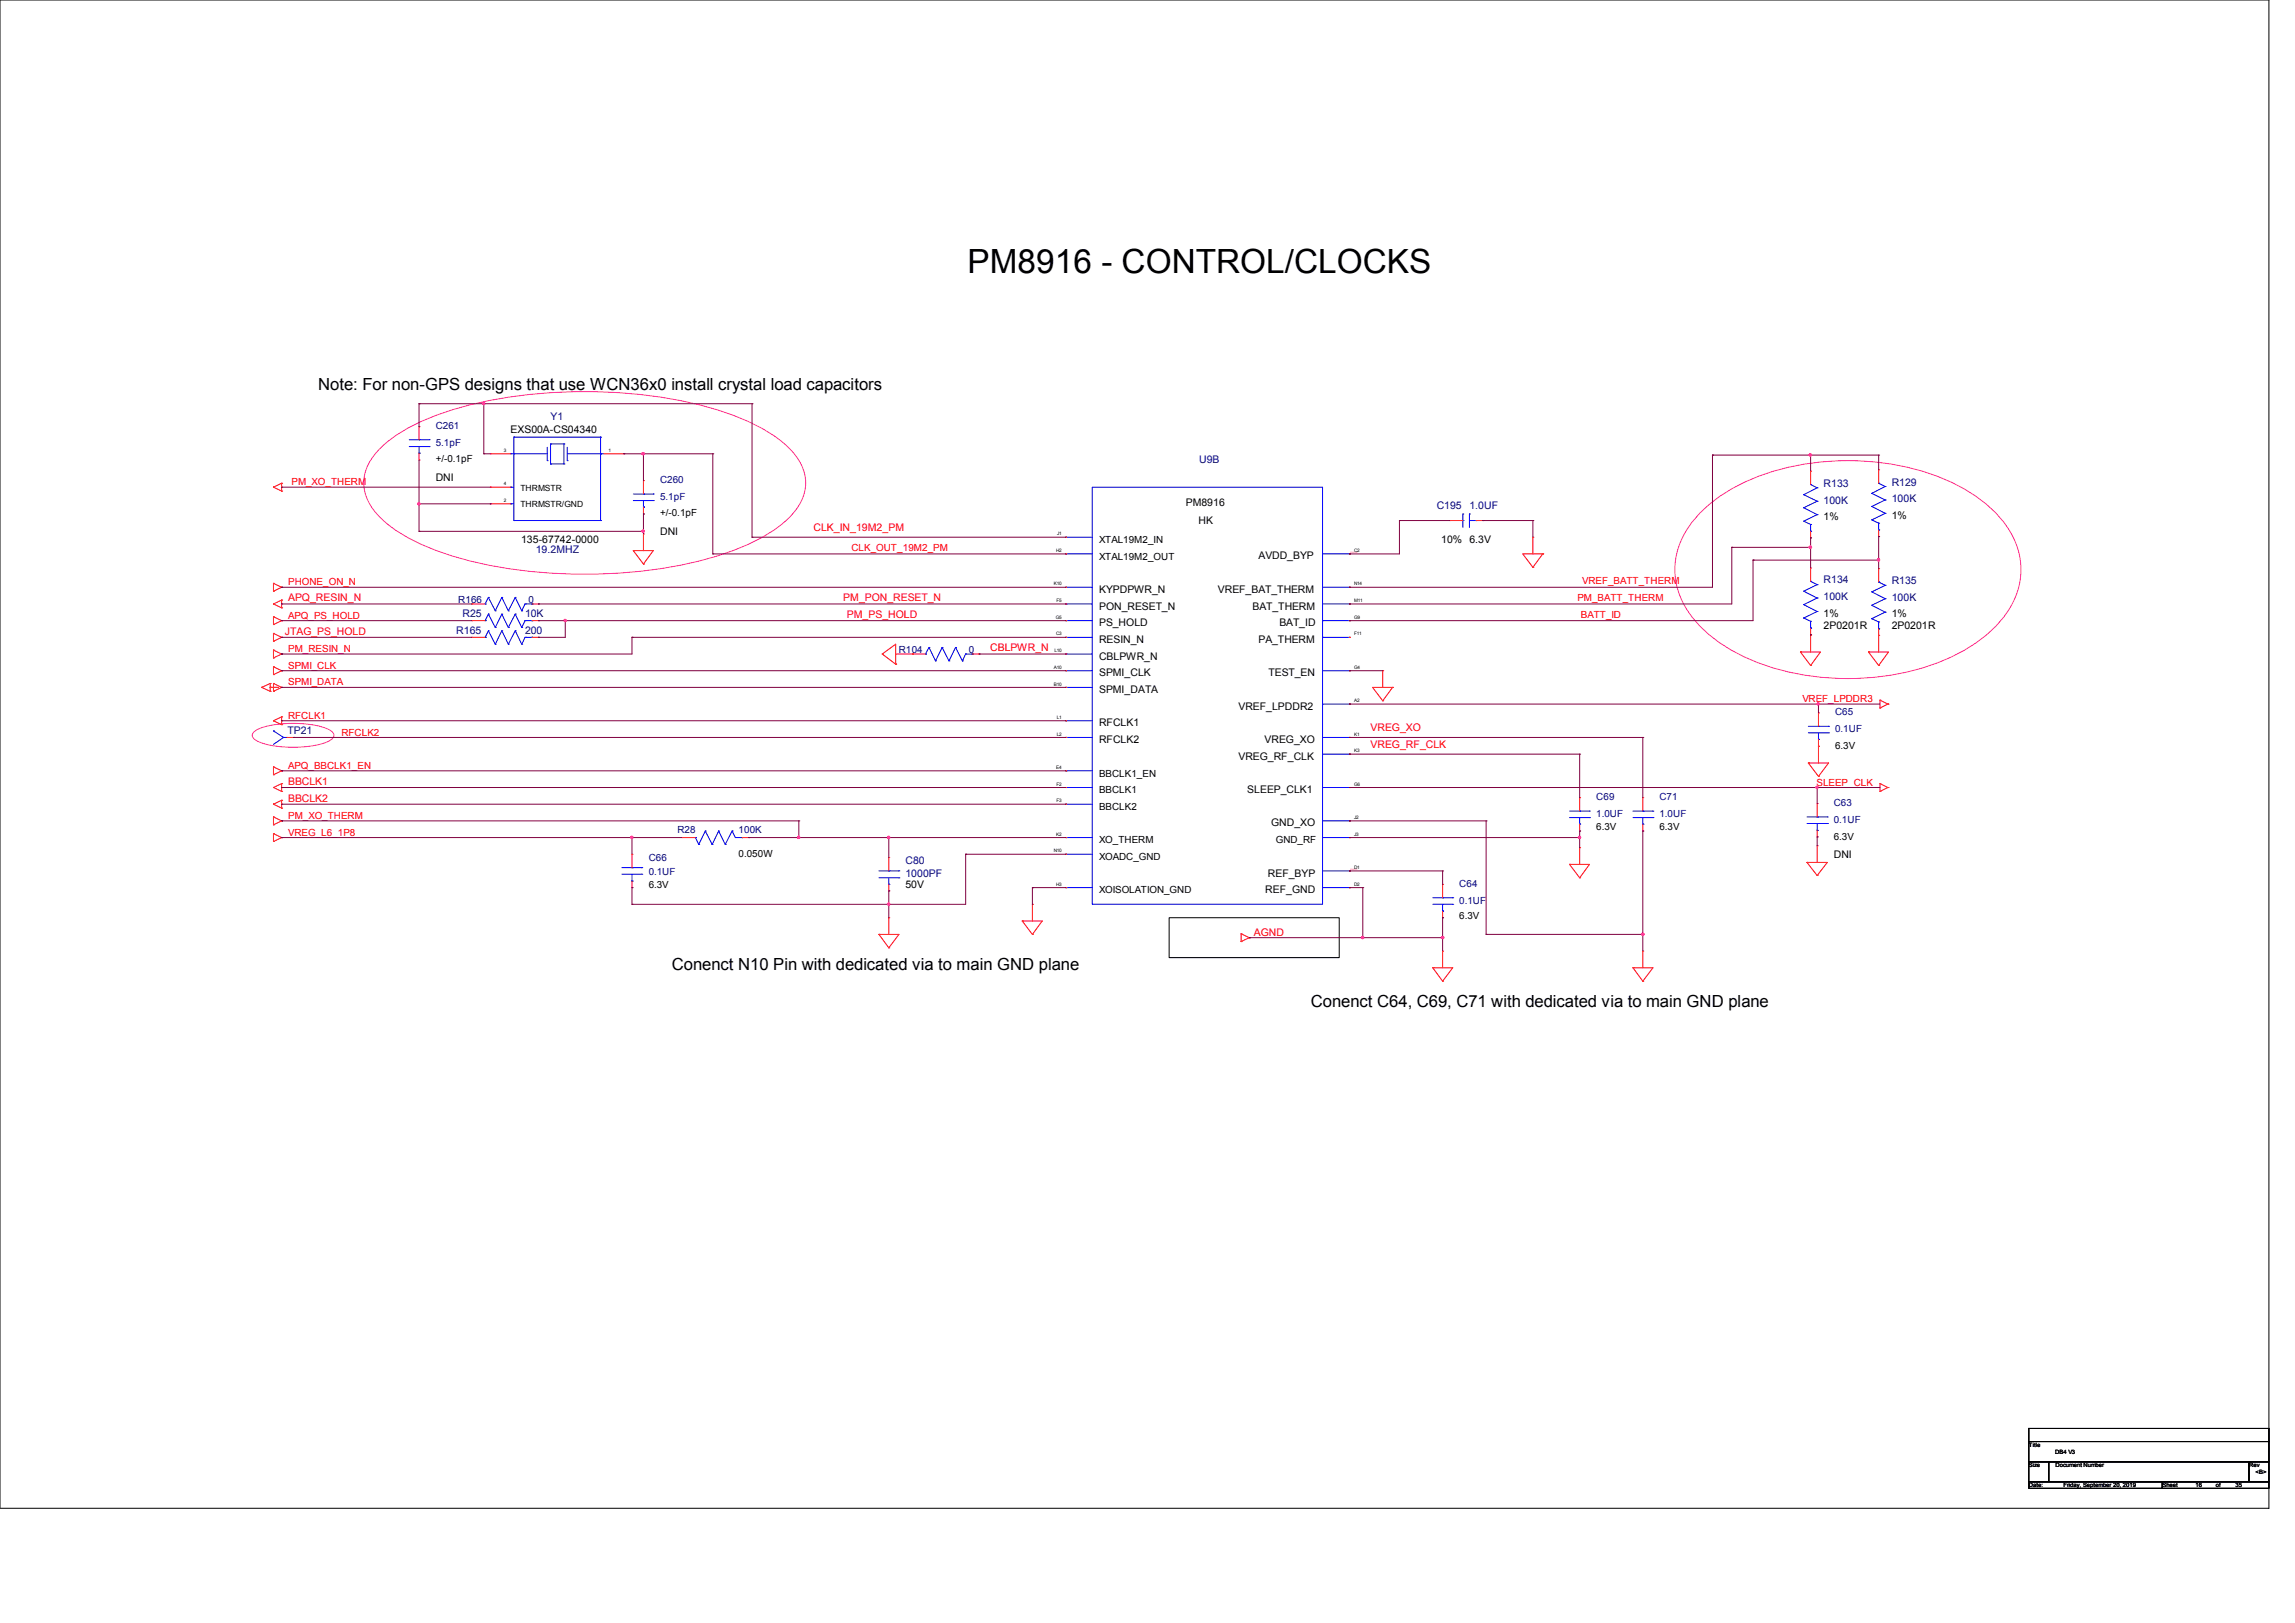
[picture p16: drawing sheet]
<svg xmlns="http://www.w3.org/2000/svg" width="297mm" height="210mm" viewBox="0 0 297 210" stroke-linecap="round" stroke-linejoin="round" font-family="sans-serif">
<defs><g id="words">
<text font-size="4.3" x="125.2" y="35.3">PM8916 - CONTROL/CLOCKS</text>
<g font-size="2.2">
<text x="41.2" y="50.5">Note: For non-GPS designs that use WCN36x0 install crystal load capacitors</text>
<text x="87" y="125.5">Conenct N10 Pin with dedicated via to main GND plane</text>
<text x="169.6" y="130.3">Conenct C64, C69, C71 with dedicated via to main GND plane</text>
</g>
<g font-size="1.4">
<text x="66.1" y="56">EXS00A-CS04340</text>
<text x="56.4" y="62.2">DNI</text>
<text x="153.5" y="65.5">PM8916</text>
<text x="67.4" y="70.2">135-67742-0000</text>
<text x="85.4" y="69.2">DNI</text>
<text x="155.1" y="67.8">HK</text>
<text x="186.5" y="70.2">10% 6.3V</text>
<text x="236" y="67.3">1%</text>
<text x="244.8" y="67.1">1%</text>
<text x="142.2" y="76.7">KYPDPWR_N</text>
<text x="157.6" y="76.7">VREF_BAT_THERM</text>
<text x="162.9" y="72.4">AVDD_BYP</text>
<text x="142.2" y="83.2">RESIN_N</text>
<text x="142.2" y="81">PS_HOLD</text>
<text x="142.2" y="78.9">PON_RESET_N</text>
<text x="162.1" y="78.9">BAT_THERM</text>
<text x="162.9" y="83.2">PA_THERM</text>
<text x="165.6" y="81">BAT_ID</text>
<text x="236" y="79.8">1%</text>
<text x="236" y="81.4">2P0201R</text>
<text x="244.8" y="79.9">1%</text>
<text x="244.8" y="81.4">2P0201R</text>
<text x="142.2" y="85.3">CBLPWR_N</text>
<text x="142.2" y="87.5">SPMI_CLK</text>
<text x="142.2" y="89.7">SPMI_DATA</text>
<text x="164.2" y="87.5">TEST_EN</text>
<text x="142.2" y="94">RFCLK1</text>
<text x="160.3" y="91.8">VREF_LPDDR2</text>
<text x="142.2" y="96.1">RFCLK2</text>
<text x="160.3" y="98.3">VREG_RF_CLK</text>
<text x="163.7" y="96.1">VREG_XO</text>
<text x="161.4" y="102.6">SLEEP_CLK1</text>
<text x="164.5" y="106.9">GND_XO</text>
<text x="164.1" y="113.4">REF_BYP</text>
<text x="237.3" y="111">DNI</text>
<text x="117.2" y="114.9">50V</text>
<text x="163.7" y="115.5">REF_GND</text>
</g>
<g font-size="1.4" fill="#000080">
<text x="71.2" y="54.4">Y1</text>
<text x="155.2" y="59.9">U9B</text>
<text x="185.9" y="65.9">C195</text>
<text x="190.2" y="65.9">1.0UF</text>
<text x="236" y="63">R133</text>
<text x="236" y="65.2">100K</text>
<text x="244.8" y="62.8">R129</text>
<text x="244.8" y="65">100K</text>
<text x="69.3" y="71.5">19.2MHZ</text>
<text x="236" y="75.5">R134</text>
<text x="236" y="77.6">100K</text>
<text x="244.8" y="75.6">R135</text>
<text x="244.8" y="77.7">100K</text>
<text x="59.1" y="82">R165</text>
<text x="59.9" y="79.9">R25</text>
<text x="67.9" y="79.9">10K</text>
<text x="67.9" y="82">200</text>
<text x="37.2" y="95">TP21</text>
<text x="117.2" y="111.8">C80</text>
<text x="117.2" y="113.4">1000PF</text>
</g>
<g font-size="1.4" fill="#f00">
<text x="105.3" y="68.7">CLK_IN_19M2_PM</text>
<text x="37.3" y="77.8">APQ_RESIN_N</text>
<text x="109.1" y="77.8">PM_PON_RESET_N</text>
<text x="36.9" y="82.1">JTAG_PS_HOLD</text>
<text x="109.6" y="79.9">PM_PS_HOLD</text>
<text x="128.1" y="84.2">CBLPWR_N</text>
<text x="177.4" y="94.6">VREG_XO</text>
<text x="37.3" y="101.6">BBCLK1</text>
<text x="177.4" y="96.8">VREG_RF_CLK</text>
<text x="37.3" y="103.7">BBCLK2</text>
<text x="162.3" y="121.2">AGND</text>
</g>
<g font-size="1.3" fill="#000080">
<text x="56.4" y="55.5">C261</text>
<text x="56.4" y="57.7">5.1pF</text>
<text x="85.4" y="62.5">C260</text>
<text x="85.4" y="64.6">5.1pF</text>
<text x="59.3" y="78.1">R166</text>
<text x="68.4" y="78.1">0</text>
<text x="116.3" y="84.5">R104</text>
<text x="125.4" y="84.5">0</text>
<text x="237.5" y="92.5">C65</text>
<text x="237.5" y="94.7">0.1UF</text>
<text x="87.7" y="107.8">R28</text>
<text x="95.6" y="107.8">100K</text>
<text x="206.6" y="103.5">C69</text>
<text x="206.6" y="105.7">1.0UF</text>
<text x="214.8" y="103.5">C71</text>
<text x="214.8" y="105.7">1.0UF</text>
<text x="237.3" y="104.3">C63</text>
<text x="237.3" y="106.5">0.1UF</text>
<text x="83.9" y="111.5">C66</text>
<text x="83.9" y="113.2">0.1UF</text>
<text x="188.8" y="114.8">C64</text>
<text x="188.8" y="116.9">0.1UF</text>
</g>
<g font-size="1.3">
<text x="56.4" y="59.8">+/-0.1pF</text>
<text x="85.4" y="66.8">+/-0.1pF</text>
<text x="142.2" y="70.3">XTAL19M2_IN</text>
<text x="142.2" y="72.4">XTAL19M2_OUT</text>
<text x="142.2" y="100.5">BBCLK1_EN</text>
<text x="237.5" y="96.9">6.3V</text>
<text x="142.2" y="104.8">BBCLK2</text>
<text x="142.2" y="102.7">BBCLK1</text>
<text x="206.6" y="107.4">6.3V</text>
<text x="214.8" y="107.4">6.3V</text>
<text x="95.6" y="110.9">0.050W</text>
<text x="142.2" y="109.1">XO_THERM</text>
<text x="142.2" y="111.3">XOADC_GND</text>
<text x="165.1" y="109.1">GND_RF</text>
<text x="237.3" y="108.6">6.3V</text>
<text x="83.9" y="114.9">6.3V</text>
<text x="142.2" y="115.5">XOISOLATION_GND</text>
<text x="188.8" y="118.9">6.3V</text>
</g>
<g font-size="1.3" fill="#f00">
<text x="37.7" y="62.8">PM_XO_THERM</text>
<text x="110.2" y="71.3">CLK_OUT_19M2_PM</text>
<text x="37.3" y="75.7">PHONE_ON_N</text>
<text x="204.1" y="77.8">PM_BATT_THERM</text>
<text x="204.8" y="75.6">VREF_BATT_THERM</text>
<text x="37.3" y="80.1">APQ_PS_HOLD</text>
<text x="204.6" y="79.9">BATT_ID</text>
<text x="37.3" y="88.7">SPMI_DATA</text>
<text x="37.3" y="86.5">SPMI_CLK</text>
<text x="37.3" y="84.4">PM_RESIN_N</text>
<text x="37.3" y="93">RFCLK1</text>
<text x="44.2" y="95.3">RFCLK2</text>
<text x="233.3" y="90.8">VREF_LPDDR3</text>
<text x="37.3" y="99.5">APQ_BBCLK1_EN</text>
<text x="235.1" y="101.6">SLEEP_CLK</text>
<text x="37.3" y="106">PM_XO_THERM</text>
<text x="37.3" y="108.1">VREG_L6_1P8</text>
</g>
<g font-size="1.1">
<text x="67.4" y="65.7">THRMSTR/GND</text>
<text x="67.4" y="63.5">THRMSTR</text>
</g>
<g font-size=".8">
<text x="262.6" y="187.2">Title</text>
<text x="262.6" y="189.9">Size</text>
<text x="266" y="188.1">DB4 V3</text>
<text x="266" y="189.9">Document Number</text>
<text x="291.1" y="189.9">Rev</text>
<text x="291.9" y="190.7">&lt;B&gt;</text>
<text x="262.6" y="192.4">Date:</text>
<text x="267" y="192.4">Friday, September 20, 2019</text>
<text x="279.8" y="192.4">Sheet</text>
<text x="284.1" y="192.4">16</text>
<text x="286.7" y="192.4">of</text>
<text x="289.3" y="192.4">35</text>
</g>
<g font-size=".6">
<text x="65.2" y="58.5">3</text>
<text x="78.8" y="58.5">1</text>
<text x="65.2" y="64.9">2</text>
<text x="65.2" y="62.8">4</text>
<text x="136.7" y="71.4">H2</text>
<text x="136.8" y="69.3">J1</text>
<text x="175.3" y="71.4">C2</text>
<text x="136.4" y="75.7">K10</text>
<text x="136.7" y="77.9">F5</text>
<text x="175.3" y="77.9">M11</text>
<text x="175.3" y="75.7">N14</text>
<text x="136.6" y="80.1">G5</text>
<text x="136.7" y="82.2">C3</text>
<text x="175.3" y="82.2">F11</text>
<text x="175.3" y="80.1">G9</text>
<text x="136.4" y="86.5">A10</text>
<text x="136.4" y="88.7">B10</text>
<text x="136.5" y="84.4">L10</text>
<text x="175.3" y="86.5">G4</text>
<text x="136.8" y="93">L1</text>
<text x="136.8" y="95.2">L2</text>
<text x="175.3" y="90.9">A2</text>
<text x="175.3" y="95.2">K1</text>
<text x="136.7" y="99.5">E4</text>
<text x="136.7" y="101.7">F2</text>
<text x="175.3" y="97.3">K3</text>
<text x="175.3" y="101.7">G6</text>
<text x="136.7" y="103.8">F3</text>
<text x="175.3" y="106">J2</text>
<text x="136.4" y="110.3">N10</text>
<text x="136.7" y="108.1">K2</text>
<text x="175.3" y="112.5">D1</text>
<text x="175.3" y="108.1">J3</text>
<text x="136.7" y="114.6">H3</text>
<text x="175.3" y="114.6">D2</text>
</g>
<g font-size=".3" fill="#f00">
<text x="174.8" y="71.5">$16N348</text>
<text x="174.8" y="112.5">$16N337</text>
</g>
</g></defs>
<path d="M0 0h293.6v195.2h-293.6zM151.3 118.7h22v5.2h-22zM262.6 184.8h31v1.7h-31zM262.6 186.5h31v2.6h-31zM262.6 189.1h2.5v2.6h-2.5zM262.6 191.7h17.2v.9h-17.2zM265.1 189.1h25.9v2.6h-25.9zM279.8 191.7h13.8v.9h-13.8zM291 189.1h2.6v2.6h-2.6z" fill="none" stroke="#000" stroke-width=".13"/>
<path d="M49.6 57.7a23.2 23.2 0 0 1 8.4-4.5 63.1 63.1 0 0 1 35.3 0 23.2 23.2 0 0 1 8.5 4.5 6.2 6.2 0 0 1 2.4 5.8 7.9 7.9 0 0 1-3.5 4.7 33 33 0 0 1-13.4 5.1 65.2 65.2 0 0 1-27.4-1 28.1 28.1 0 0 1-9.3-4.1 8.5 8.5 0 0 1-3.4-4.7 6.2 6.2 0 0 1 2.4-5.8zM220.2 66.2a24.2 24.2 0 0 1 12.7-6 33.4 33.4 0 0 1 19.8 2.3 16.5 16.5 0 0 1 7.9 7.2 9.5 9.5 0 0 1-1.5 10.4 21.8 21.8 0 0 1-11.7 6.7 33.8 33.8 0 0 1-21.8-1.9 16.5 16.5 0 0 1-8-7.2 9.5 9.5 0 0 1 1.6-10.4zM32.7 94.8a3.8 3.8 0 0 1 2.3-.9 14.8 14.8 0 0 1 7.3 .4l.8 .5 .1 .3a1.79 1.79 0 0 1-1.5 1.1 15 15 0 0 1-8.2-.2l-.8-.5-.1-.4z" fill="none" stroke="#f0f" stroke-width=".13"/>
<g fill="none" stroke="#f00" stroke-width=".13">
<path d="M54.2 55.2h.1M54.2 59.5h.1M54.2 55.2v1.7M54.2 58.6v.9M63.5 58.7h.1M63.5 58.7h2.6M78.1 58.7h2.6M80.7 58.7h.1M35.4 78.1h.1M35.4 63h.1M35.4 79.8h.1M35.4 75.5h.1"/>
<path d="M35.4 76.5h.1M35.4 78.1l1 .6M35.4 63l1 .5M35.4 75.5v1M35.4 79.8v1M35.4 79.8l1 .5M35.4 75.5l1 .5M36.4 77.6h.1M36.4 78.7h.1M36.4 62.5h.1M36.4 63.5h.1M36.4 76h.1"/>
<path d="M36.4 62.5v1M36.4 77.6v1.1M36.4 77.6l-1 .5M36.4 62.5l-1 .5M36.4 76l-1 .5M61 78.1h.1M61 78.1h1.8M63.5 65.2h.1M63.5 63h.1M63.5 65.2h2.6M63.5 63h2.6M68.8 78.1h.9"/>
<path d="M69.7 78.1h.1M82 71.2h.1M82 71.2h2.5l-1.2 1.8M82 71.2l1.3 1.8M83.3 69.1h.1M83.3 73h.1M83.3 62.2h.1M83.3 66.5h.1M83.3 62.2v1.7M83.3 65.6v.9M83.3 69.1v2.1M137.9 71.7h.1"/>
<path d="M137.9 69.5h.1M137.9 78.1h.1M137.9 76h.1M174.6 71.7h.1M174.6 78.1h.1M174.6 76h.1M187.6 67.4h.1M187.6 67.4h1.7M191 67.4h.9M191.9 67.4h.1M198.4 69.5h.1M198.4 73.4h.1"/>
<path d="M198.4 69.5v2.2M199.6 71.7h.1M199.6 71.7h-2.5l1.3 1.7M199.6 71.7l-1.2 1.7M234.3 61h.1M234.3 69.6h.1M234.3 73.5h.1M234.3 61v1.7M234.3 68.7v.9M234.3 73.5v1.7M243.1 60.8h.1M243.1 69.4h.1"/>
<path d="M243.1 73.6h.1M243.1 60.8v1.7M243.1 68.6v.8M243.1 73.6v1.7M33.9 88.9h.1M33.9 88.9l1.1 .6M35 89.5h.1M35 88.4h.1M35 88.9h.1M35 88.9h1M35 88.4v1.1M35 88.4l-1.1 .5"/>
<path d="M35.4 93.3h.1M35.4 89.5h.1M35.4 88.4h.1M35.4 80.8h.1M35.4 99.2h.1M35.4 86.3h.1M35.4 87.3h.1M35.4 82h.1M35.4 83h.1M35.4 84.1h.1M35.4 85.1h.1M35.4 93.3l1 .5"/>
<path d="M35.4 82v1M35.4 84.1v1M35.4 86.3v1M35.4 88.4v1.1M35.4 99.2v1M35.4 88.4l1 .5M35.4 99.2l1 .5M35.4 86.3l1 .5M35.4 82l1 .5M35.4 84.1l1 .5M36.4 92.8h.1M36.4 93.8h.1"/>
<path d="M36.4 88.9h.1M36.4 80.3h.1M36.4 99.7h.1M36.4 86.8h.1M36.4 82.5h.1M36.4 84.6h.1M36.4 92.8v1M36.4 92.8l-1 .5M36.4 88.9l-1 .6M36.4 80.3l-1 .5M36.4 99.7l-1 .5M36.4 86.8l-1 .5"/>
<path d="M36.4 82.5l-1 .5M36.4 84.6l-1 .5M37.1 95.4h.9M38 95.4h.1M61 80.3h.1M61 82.5h.1M61 80.3h1.8M61 82.5h1.8M68.8 80.3h.9M68.8 82.5h.9M69.7 80.3h.1M69.7 82.5h.1"/>
<path d="M114.2 84.6h.1M114.2 84.6l1.7-1.2v2.5M114.2 84.6l1.7 1.3M115.9 85.9h.1M115.9 84.6h3.9M118.1 84.6h.1M125.8 84.6h.9M126.7 84.6h.1M137.9 84.6h.1M137.9 82.5h.1M137.9 80.3h.1M137.9 86.8h.1"/>
<path d="M137.9 93.3h.1M137.9 88.9h.1M137.9 95.4h.1M137.9 99.7h.1M174.6 97.6h.1M174.6 91.1h.1M174.6 95.4h.1M174.6 82.5h.1M174.6 80.3h.1M174.6 86.8h.1M178.9 86.8h.1M178.9 90.7h.1"/>
<path d="M178.9 86.8v2.1M180.2 88.9h.1M180.2 88.9h-2.6l1.3 1.8M180.2 88.9l-1.3 1.8M233 84.4h.1M233 84.4h2.6l-1.3 1.7M233 84.4l1.3 1.7M234 98.7h.1M234 98.7h2.6l-1.3 1.8M234 98.7l1.3 1.8M234.3 82.2h.1M234.3 86.1h.1"/>
<path d="M234.3 82.1h.1M234.3 81.3v.8M234.3 82.2v2.2M235.3 96.6h.1M235.3 92.2h.1M235.3 92.2v1.8M235.3 95.7v3M241.8 84.4h.1M241.8 84.4h2.6l-1.3 1.7M241.8 84.4l1.3 1.7M243.1 82.2h.1M243.1 86.1h.1"/>
<path d="M243.1 81.4v3M243.3 90.6h.1M243.3 91.6h.1M243.3 90.6v1M243.3 90.6l1 .5M244.3 91.1h.1M244.3 91.1l-1 .5M35.4 104.1h.1M35.4 101.9h.1M35.4 107.9h.1M35.4 108.9h.1M35.4 100.2h.1"/>
<path d="M35.4 105.7h.1M35.4 106.7h.1M35.4 104.1l1 .5M35.4 101.9l1 .5M35.4 105.7v1M35.4 107.9v1M35.4 107.9l1 .5M35.4 105.7l1 .5M36.4 103.5h.1M36.4 104.6h.1M36.4 101.4h.1M36.4 102.4h.1"/>
<path d="M36.4 108.4h.1M36.4 106.2h.1M36.4 103.5l-1 .6M36.4 101.4v1M36.4 103.5v1.1M36.4 101.4l-1 .5M36.4 108.4l-1 .5M36.4 106.2l-1 .5M81.8 110.5h.1M81.8 114.9h.1M81.8 110.5v1.8M81.8 114v.9"/>
<path d="M88.3 108.4h.1M88.3 108.4h1.7M96 108.4h.9M96.9 108.4h.1M115 118.7h.1M115 111h.1M115 115.3h.1M115 111v1.7M115 114.4v.9M115 118.7v2.2M132.3 119.2h.1M132.3 119.2h2.6l-1.3 1.7"/>
<path d="M132.3 119.2l1.3 1.7M133.6 117h.1M133.6 117v2.2M137.9 104.1h.1M137.9 114.9h.1M137.9 108.4h.1M137.9 101.9h.1M137.9 110.5h.1M174.6 114.9h.1M174.6 112.7h.1M174.6 101.9h.1M174.6 108.4h.1"/>
<path d="M174.6 106.2h.1M186.7 114.4h.1M186.7 118.7h.1M186.7 114.4v1.8M186.7 117.9v.8M203.1 111.8h.1M203.1 111.8h2.6l-1.3 1.8M203.1 111.8l1.3 1.8M204.4 109.7h.1M204.4 113.6h.1M204.4 103.2h.1M204.4 107.5h.1"/>
<path d="M204.4 103.2v1.7M204.4 106.6v.9M204.4 109.7v2.1M212.6 103.2h.1M212.6 107.5h.1M212.6 103.2v1.7M212.6 106.6v.9M233.8 111.6h.1M233.8 111.6h2.7l-1.3 1.7M233.8 111.6l1.4 1.7M235.2 109.4h.1M235.2 113.3h.1"/>
<path d="M235.2 104h.1M235.2 108.3h.1M235.2 104v1.7M235.2 107.4v.9M235.2 109.4v2.2M235.3 100.5h.1M243.3 101.4h.1M243.3 102.4h.1M243.3 101.4l1 .5M243.3 101.4v1M244.3 101.9h.1M244.3 101.9l-1 .5"/>
<path d="M113.7 120.9h.1M113.7 120.9h2.6l-1.3 1.7M113.7 120.9l1.3 1.7M115 122.6h.1M133.6 120.9h.1M160.6 120.8h.1M160.6 121.8h.1M160.6 120.8l1.1 .5M160.6 120.8v1M161.7 121.3h.1M161.7 121.3l-1.1 .5M185.4 125.2h.1"/>
<path d="M185.4 125.2h2.6l-1.3 1.8M185.4 125.2l1.3 1.8M186.7 123.1h.1M186.7 127h.1M186.7 123.1v2.1M211.3 125.2h.1M211.3 125.2h2.6l-1.3 1.8M211.3 125.2l1.3 1.8M212.6 123.1h.1M212.6 127h.1M212.6 123.1v2.1"/>
</g>
<g fill="none" stroke="#00f" stroke-width=".13">
<path d="M53 56.9h2.5M53 57.8h2.5M54.2 56.9h.1M54.2 58.6h.1M54.2 57.8v.8M55.5 56.9h.1M55.5 57.8h.1M66.1 58.7h.1M66.1 58.7h4.7M66.5 58.7h.1M66.5 56.6h.1M66.5 56.6h11.2"/>
<path d="M66.5 56.6v10.8M70.8 59.6h.1M70.8 57.9v1.7M71.2 57.4h.1M71.2 57.4v2.6M71.2 57.4h1.8M73 57.4h.1M73 57.4v2.6M73.4 59.6h.1M73.4 58.7h4.7M73.4 57.9v1.7M77.7 58.7h.1"/>
<path d="M77.7 56.6h.1M77.7 56.6v10.8M62.8 78.1h.1M63.2 79.5h.1M63.2 77.3h.1M63.2 79.5l-.4 .8M63.2 79.5l.9 1.7M63.2 77.3l-.4 .8M63.2 77.3l.9 1.7M64.1 79h.1M64.9 79.5h.1M64.9 77.3h.1"/>
<path d="M64.9 79.5l-.8 1.7M64.9 79.5l.9 1.7M64.9 77.3l-.8 1.7M64.9 77.3l.9 1.7M65.8 79h.1M66.1 63h.1M66.1 65.2h.1M66.1 63h.4M66.1 65.2h.4M66.5 67.4h.1M66.5 67.4h11.2M66.7 79.5h.1"/>
<path d="M66.7 77.3h.1M66.7 79.5l-.9 1.7M66.7 79.5l.8 1.7M66.7 77.3l-.9 1.7M66.7 77.3l.8 1.7M67.5 79h.1M67.9 78.1h.1M67.9 78.1h.9M67.9 78.1l-.4 .9M68.8 78.1h.1M71.2 60h.1M71.2 60h1.8"/>
<path d="M73 60h.1M77.7 67.4h.1M82 63.9h2.5M82 64.8h2.5M83.3 63.9h.1M83.3 65.6h.1M83.3 64.8v.8M84.5 63.9h.1M84.5 64.8h.1M137.9 71.7h.1M137.9 69.5h.1M137.9 78.1h.1"/>
<path d="M137.9 76h.1M137.9 71.7h3.5M137.9 69.5h3.5M137.9 78.1h3.5M137.9 76h3.5M141.4 63h29.8v54h-29.8zM171.2 71.7h3.4M171.2 78.1h3.4M171.2 76h3.4M174.6 71.7h.1M174.6 78.1h.1M174.6 76h.1"/>
<path d="M189.3 67.4h.1M189.3 66.5h.1M189.3 66.5v1.7M190.2 66.5h.1M190.2 66.5v1.7M190.2 67.4h.8M191 67.4h.1M233.4 64h.1M233.4 65.7h.1M233.4 67.4h.1M233.4 76.5h.1M233.4 78.2h.1"/>
<path d="M233.4 80h.1M233.4 64l1.8 .9M233.4 65.7l1.8 .9M233.4 67.4l.9 .5M233.4 76.5l1.8 .9M233.4 78.2l1.8 .9M233.4 80l.9 .4M234.3 62.7h.1M234.3 68.7h.1M234.3 67.9h.1M234.3 75.2h.1M234.3 62.7l.9 .4"/>
<path d="M234.3 67.9v.8M234.3 75.2l.9 .4M235.2 63.1h.1M235.2 64.9h.1M235.2 66.6h.1M235.2 75.6h.1M235.2 77.4h.1M235.2 79.1h.1M235.2 63.1l-1.8 .9M235.2 64.9l-1.8 .8M235.2 66.6l-1.8 .8M235.2 75.6l-1.8 .9"/>
<path d="M235.2 77.4l-1.8 .8M235.2 79.1l-1.8 .9M242.2 63.8h.1M242.2 65.5h.1M242.2 67.3h.1M242.2 76.6h.1M242.2 78.3h.1M242.2 63.8l1.8 .9M242.2 65.5l1.8 .9M242.2 67.3l.9 .4M242.2 76.6l1.8 .9M242.2 78.3l1.8 .9"/>
<path d="M243.1 62.5h.1M243.1 68.6h.1M243.1 67.7h.1M243.1 75.3h.1M243.1 62.5l.9 .4M243.1 67.7v.9M243.1 75.3l.9 .4M244 62.9h.1M244 64.7h.1M244 66.4h.1M244 75.7h.1M244 77.5h.1"/>
<path d="M244 79.2h.1M244 62.9l-1.8 .9M244 64.7l-1.8 .8M244 66.4l-1.8 .9M244 75.7l-1.8 .9M244 77.5l-1.8 .8M244 79.2l-1.8 .9M35.4 94.6h.1M35.4 94.6l1.3 .8M36.7 95.4h.1M36.7 95.4h.4M36.7 95.4l-1.3 .9"/>
<path d="M37.1 95.4h.1M62.8 80.3h.1M62.8 82.5h.1M63.2 81.6h.1M63.2 81.6l-.4 .9M63.2 81.6l.9 1.8M64.1 81.2h.1M64.1 83.4h.1M64.9 81.6h.1M64.9 81.6l-.8 1.8M64.9 81.6l.9 1.8M65.8 81.2h.1"/>
<path d="M65.8 83.4h.1M66.7 81.6h.1M66.7 81.6l-.9 1.8M66.7 81.6l.8 1.8M67.5 81.2h.1M67.5 83.4h.1M67.9 80.3h.1M67.9 82.5h.1M67.9 80.3h.9M67.9 80.3l-.4 .9M67.9 82.5h.9M67.9 82.5l-.4 .9"/>
<path d="M68.8 80.3h.1M68.8 82.5h.1M119.8 84.6h.1M120.2 83.8h.1M120.2 83.8l-.4 .8M120.2 83.8l.9 1.7M121.1 85.5h.1M121.9 83.8h.1M121.9 83.8l-.8 1.7M121.9 83.8l.9 1.7M122.8 85.5h.1M123.7 83.8h.1"/>
<path d="M123.7 83.8l-.9 1.7M123.7 83.8l.8 1.7M124.5 85.5h.1M125 84.6h.1M125 84.6h.8M125 84.6l-.5 .9M125.8 84.6h.1M137.9 84.6h.1M137.9 82.5h.1M137.9 80.3h.1M137.9 86.8h.1M137.9 93.3h.1"/>
<path d="M137.9 88.9h.1M137.9 95.4h.1M137.9 99.7h.1M137.9 80.3h3.5M137.9 84.6h3.5M137.9 82.5h3.5M137.9 95.4h3.5M137.9 86.8h3.5M137.9 93.3h3.5M137.9 88.9h3.5M137.9 99.7h3.5M171.2 80.3h3.4"/>
<path d="M171.2 97.6h3.4M171.2 82.5h3.4M171.2 91.1h3.4M171.2 95.4h3.4M171.2 86.8h3.4M174.6 97.6h.1M174.6 91.1h.1M174.6 95.4h.1M174.6 82.5h.1M174.6 80.3h.1M174.6 86.8h.1M234 94h2.6"/>
<path d="M234 94.8h2.6M234.3 81.3h.1M234.3 80.4h.1M234.3 80.4v.9M235.3 94h.1M235.3 95.7h.1M235.3 94.8v.9M236.6 94h.1M236.6 94.8h.1M242.2 80.1h.1M242.2 80.1l.9 .4M243.1 81.4h.1"/>
<path d="M243.1 80.5h.1M243.1 80.5v.9M80.5 112.3h2.6M80.5 113.1h2.6M81.8 112.3h.1M81.8 114h.1M81.8 113.1v.9M83.1 112.3h.1M83.1 113.1h.1M90 108.4h.1M90 108.4l.4 .9M90.4 109.3h.1"/>
<path d="M91.3 107.5h.1M91.3 107.5l-.9 1.8M91.3 107.5l.9 1.8M92.2 109.3h.1M93 107.5h.1M93 107.5l-.8 1.8M93 107.5l.9 1.8M93.9 109.3h.1M94.7 107.5h.1M94.7 107.5l-.8 1.8M94.7 107.5l.5 .9M95.2 108.4h.1"/>
<path d="M95.2 108.4h.8M96 108.4h.1M113.7 112.7h2.6M113.7 113.6h2.6M115 112.7h.1M115 114.4h.1M115 113.6v.8M116.3 112.7h.1M116.3 113.6h.1M137.9 104.1h.1M137.9 114.9h.1M137.9 108.4h.1"/>
<path d="M137.9 101.9h.1M137.9 110.5h.1M137.9 104.1h3.5M137.9 114.9h3.5M137.9 108.4h3.5M137.9 101.9h3.5M137.9 110.5h3.5M171.2 114.9h3.4M171.2 108.4h3.4M171.2 101.9h3.4M171.2 112.7h3.4M171.2 106.2h3.4"/>
<path d="M174.6 114.9h.1M174.6 112.7h.1M174.6 101.9h.1M174.6 108.4h.1M174.6 106.2h.1M185.4 116.2h2.6M185.4 117h2.6M186.7 116.2h.1M186.7 117.9h.1M186.7 117v.9M188 116.2h.1M188 117h.1"/>
<path d="M203.1 104.9h2.6M203.1 105.8h2.6M204.4 104.9h.1M204.4 106.6h.1M204.4 105.8v.8M205.7 104.9h.1M205.7 105.8h.1M211.3 104.9h2.6M211.3 105.8h2.6M212.6 104.9h.1M212.6 106.6h.1M212.6 105.8v.8"/>
<path d="M213.9 104.9h.1M213.9 105.8h.1M233.8 105.7h2.7M233.8 106.6h2.7M235.2 105.7h.1M235.2 107.4h.1M235.2 106.6v.8M236.5 105.7h.1M236.5 106.6h.1"/>
</g>
<g fill="none" stroke="#800040" stroke-width=".13">
<path d="M54.2 52.2h.1M54.2 52.2h43.1M54.2 52.2v3M54.2 59.5v9.2M62.6 52.2h.1M62.6 58.7h.1M62.6 52.2v6.5M62.6 58.7h.9M80.7 58.7h.1M80.7 58.7h11.5M83.3 58.7h.1M83.3 58.7v3.5"/>
<path d="M92.2 58.7h.1M92.2 58.7v13M97.3 52.2h.1M97.3 52.2v17.3M221.6 58.9h.1M221.6 58.9v17.1h-47M221.6 58.9h21.5M234.3 58.9h.1M234.3 58.9v2.1M243.1 58.9h.1M243.1 58.9v1.9M36.4 78.1h.1"/>
<path d="M36.4 76h.1M36.4 63h.1M36.4 78.1h24.6M36.4 76h101.5M36.4 63h27.1M54.2 65.2h.1M54.2 68.7h.1M54.2 65.2h9.3M54.2 68.7h29.1M63.5 65.2h.1M69.7 78.1h.1M69.7 78.1h68.2"/>
<path d="M83.3 66.5h.1M83.3 68.7h.1M83.3 66.5v2.6M92.2 71.7h.1M92.2 71.7h45.7M97.3 69.5h.1M97.3 69.5h40.6M174.6 76h.1M174.6 78.1h.1M174.6 71.7h.1M181.1 67.4h.1M181.1 67.4v4.3h-6.5"/>
<path d="M181.1 67.4h6.5M191.9 67.4h.1M191.9 67.4h6.5M198.4 67.4h.1M198.4 67.4v2.1M224.1 70.8h.1M224.1 70.8v7.3h-49.5M224.1 70.8h10.2M226.9 72.5h.1M226.9 72.5v7.8h-52.3M226.9 72.5h16.2M234.3 69.6h.1"/>
<path d="M234.3 70.8h.1M234.3 69.6v3.9M243.1 69.4h.1M243.1 72.5h.1M243.1 69.4v4.2M36.4 82.5h.1M36.4 84.6h.1M36.4 93.3h.1M36.4 80.3h.1M36.4 99.7h.1M36.4 86.8h.1M36.4 88.9h.1"/>
<path d="M36.4 82.5h24.6M36.4 80.3h24.6M36.4 93.3h101.5M36.4 99.7h101.5M36.4 86.8h101.5M36.4 88.9h101.5M38 95.4h.1M38 95.4h99.9M69.7 82.5h.1M69.7 80.3h.1M69.7 80.3h68.2M73.2 80.3h.1"/>
<path d="M73.2 80.3v2.2h-3.5M81.8 82.5h.1M81.8 82.5h56.1M81.8 82.5v2.1h-45.4M126.7 84.6h.1M126.7 84.6h11.2M174.6 80.3h.1M174.6 97.6h.1M174.6 95.4h.1M174.6 91.1h.1M174.6 86.8h.1M174.6 95.4h38"/>
<path d="M174.6 97.6h29.8M174.6 86.8h4.3M174.6 91.1h68.7M204.4 97.6h.1M204.4 97.6v5.6M212.6 95.4h.1M212.6 95.4v7.8M234.3 82.1h.1M234.3 82.1v.1M235.3 91.1h.1M235.3 91.1v1.1M36.4 104.1h.1"/>
<path d="M36.4 106.2h.1M36.4 108.4h.1M36.4 101.9h.1M36.4 104.1h101.5M36.4 101.9h101.5M36.4 108.4h51.9M36.4 106.2h67M81.8 108.4h.1M81.8 117h.1M81.8 114.9h.1M81.8 108.4v2.1M81.8 114.9v2.1"/>
<path d="M96.9 108.4h.1M96.9 108.4h41M103.4 106.2h.1M103.4 108.4h.1M103.4 106.2v2.2M115 108.4h.1M115 115.3h.1M115 117h.1M115 108.4v2.6M115 115.3v3.4M125 110.5h.1M125 110.5v6.5h-43.2"/>
<path d="M125 110.5h12.9M133.6 114.9h.1M133.6 114.9h4.3M133.6 114.9v2.1M174.6 112.7h.1M174.6 101.9h.1M174.6 106.2h.1M174.6 114.9h.1M174.6 108.4h.1M174.6 112.7h12.1M174.6 101.9h68.7M174.6 108.4h29.8"/>
<path d="M174.6 106.2h17.7M174.6 114.9h1.8M176.4 114.9h.1M176.4 114.9v6.4M186.7 112.7h.1M186.7 118.7h.1M186.7 112.7v1.7M186.7 118.7v4.4M192.3 106.2h.1M192.3 106.2v14.7M204.4 107.5h.1M204.4 108.4h.1"/>
<path d="M204.4 107.5v2.2M212.6 107.5h.1M212.6 107.5v15.6M235.2 101.9h.1M235.2 108.3h.1M235.2 101.9v2.1M235.2 108.3v1.1M161.7 121.3h.1M161.7 121.3h25M176.4 121.3h.1M186.7 121.3h.1M192.3 120.9h.1"/>
<path d="M192.3 120.9h20.3M212.6 120.9h.1"/>
</g>
<g fill="#f0f" stroke="#f0f" stroke-width=".13">
<path d="M212.5 120.8h.2v.2h-.2z" fill-rule="evenodd"/>
<path d="M186.6 121.2h.2v.2h-.2z" fill-rule="evenodd"/>
<path d="M234.2 58.8h.2v.2h-.2z" fill-rule="evenodd"/>
<path d="M234.2 70.7h.2v.2h-.2z" fill-rule="evenodd"/>
<path d="M83.1 58.6h.2v.2h-.2z" fill-rule="evenodd"/>
<path d="M83.1 68.6h.2v.2h-.2z" fill-rule="evenodd"/>
<path d="M212.5 120.8h.2v.2h-.2z" fill-rule="evenodd"/>
<path d="M186.6 121.2h.2v.2h-.2z" fill-rule="evenodd"/>
<path d="M234.2 58.8h.2v.2h-.2z" fill-rule="evenodd"/>
<path d="M234.2 70.7h.2v.2h-.2z" fill-rule="evenodd"/>
<path d="M83.1 58.6h.2v.2h-.2z" fill-rule="evenodd"/>
<path d="M83.1 68.6h.2v.2h-.2z" fill-rule="evenodd"/>
<circle cx="73.1" cy="80.3" r=".15"/>
<circle cx="235.1" cy="101.9" r=".15"/>
<circle cx="115" cy="108.4" r=".15"/>
<circle cx="103.4" cy="108.4" r=".15"/>
<circle cx="81.8" cy="108.4" r=".15"/>
<circle cx="235.3" cy="91.1" r=".15"/>
<circle cx="115" cy="117" r=".15"/>
<circle cx="176.3" cy="121.3" r=".15"/>
<circle cx="204.4" cy="108.4" r=".15"/>
<circle cx="243.1" cy="72.4" r=".16"/>
<circle cx="62.6" cy="52.2" r=".15"/>
<circle cx="54.2" cy="65.2" r=".15"/>
</g>
<use href="#words"/>
</svg>
